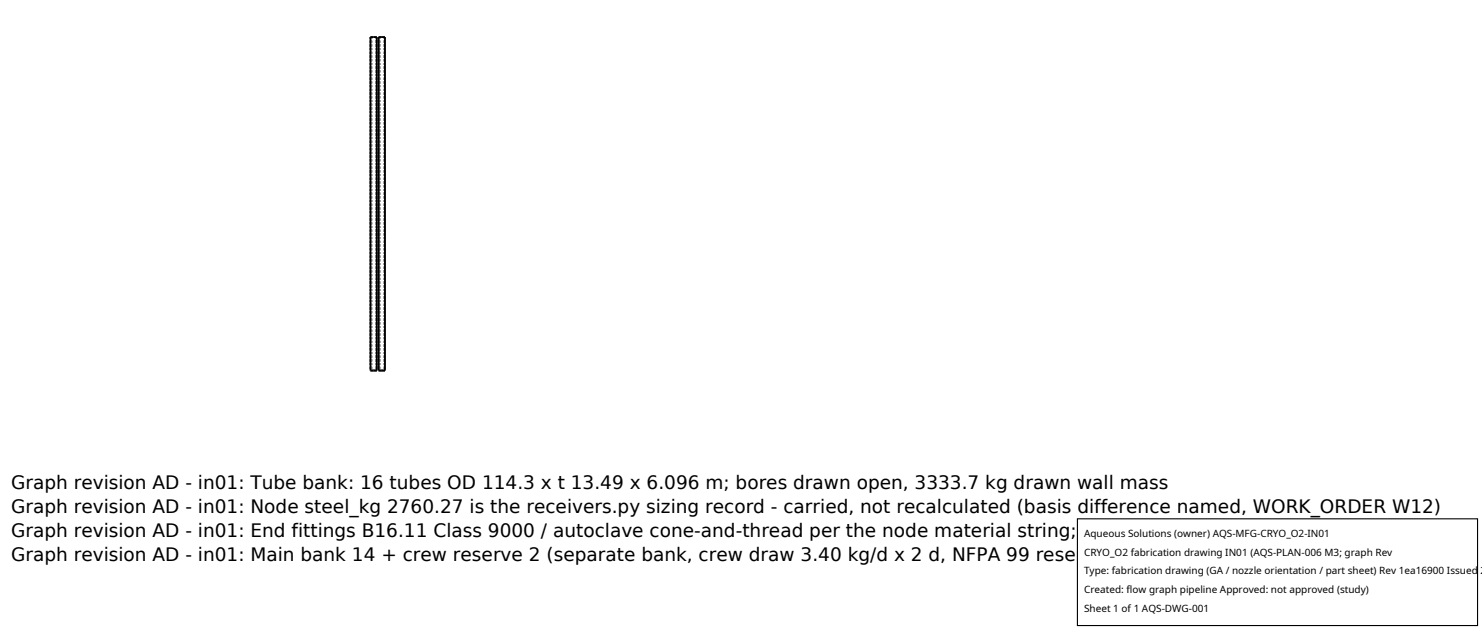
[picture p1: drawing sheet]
<svg xmlns="http://www.w3.org/2000/svg" width="212mm" height="90mm" viewBox="0 0 212 90" stroke-linecap="round" stroke-linejoin="round" font-family="sans-serif">
<defs><g id="words">
<g font-size="2.6">
<text x="1.6" y="69.8">Graph revision AD - in01: Tube bank: 16 tubes OD 114.3 x t 13.49 x 6.096 m; bores drawn open, 3333.7 kg drawn wall mass</text>
<text x="1.6" y="73.3">Graph revision AD - in01: Node steel_kg 2760.27 is the receivers.py sizing record - carried, not recalculated (basis difference named, WORK_ORDER W12)</text>
<text x="1.6" y="76.7">Graph revision AD - in01: End fittings B16.11 Class 9000 / autoclave cone-and-thread per the node material string; bank O2-cleaned to ASTM G93</text>
<text x="1.6" y="80.2">Graph revision AD - in01: Main bank 14 + crew reserve 2 (separate bank, crew draw 3.40 kg/d x 2 d, NFPA 99 reserve; X-RED-04)</text>
</g>
<g font-size="1.4">
<text x="154.8" y="76.6">Aqueous Solutions (owner) AQS-MFG-CRYO_O2-IN01</text>
<text x="154.8" y="79.3">CRYO_O2 fabrication drawing IN01 (AQS-PLAN-006 M3; graph Rev</text>
<text x="154.8" y="82">Type: fabrication drawing (GA / nozzle orientation / part sheet) Rev 1ea16900 Issued 2</text>
<text x="154.8" y="84.7">Created: flow graph pipeline Approved: not approved (study)</text>
<text x="154.8" y="87.4">Sheet 1 of 1 AQS-DWG-001</text>
</g>
</g></defs>
<g fill="none" stroke="#a0a0a0" stroke-width=".26" stroke-dasharray=".3 .3" stroke-linecap="butt">
<path d="M52.9 5.3h.5M52.9 5.3v47.6M53 5.3h.7M53 5.3v47.6M53.4 5.3h.4M53.4 5.3h-.4M53.7 5.3h-.3M53.7 5.3v47.6M53.8 5.3h-.9M53.8 5.3v47.6M54.1 5.3h.4M54.1 5.3v47.6"/>
<path d="M54.2 5.3h.7M54.2 5.3v47.6M54.5 5.3h.5M54.5 5.3h-.3M54.9 5.3h-.4M54.9 5.3v47.6M55 5.3h-.9M55 5.3v47.6M52.9 52.9h.5M53 52.9h.7M53.4 52.9h.4M53.4 52.9h-.4"/>
<path d="M53.7 52.9h-.3M53.8 52.9h-.9M54.1 52.9h.4M54.2 52.9h.7M54.5 52.9h.5M54.5 52.9h-.3M54.9 52.9h-.4M55 52.9h-.9"/>
</g>
<path d="M52.9 5.3h.9v47.6h-.9zM54.1 5.3h.9v47.6h-.9z" fill="none" stroke="#000" stroke-width=".26"/>
<path d="M153.9 74.1h57.1v15.2h-57.1z" fill="#fff" stroke="#000" stroke-width=".16"/>
<use href="#words"/>
</svg>
